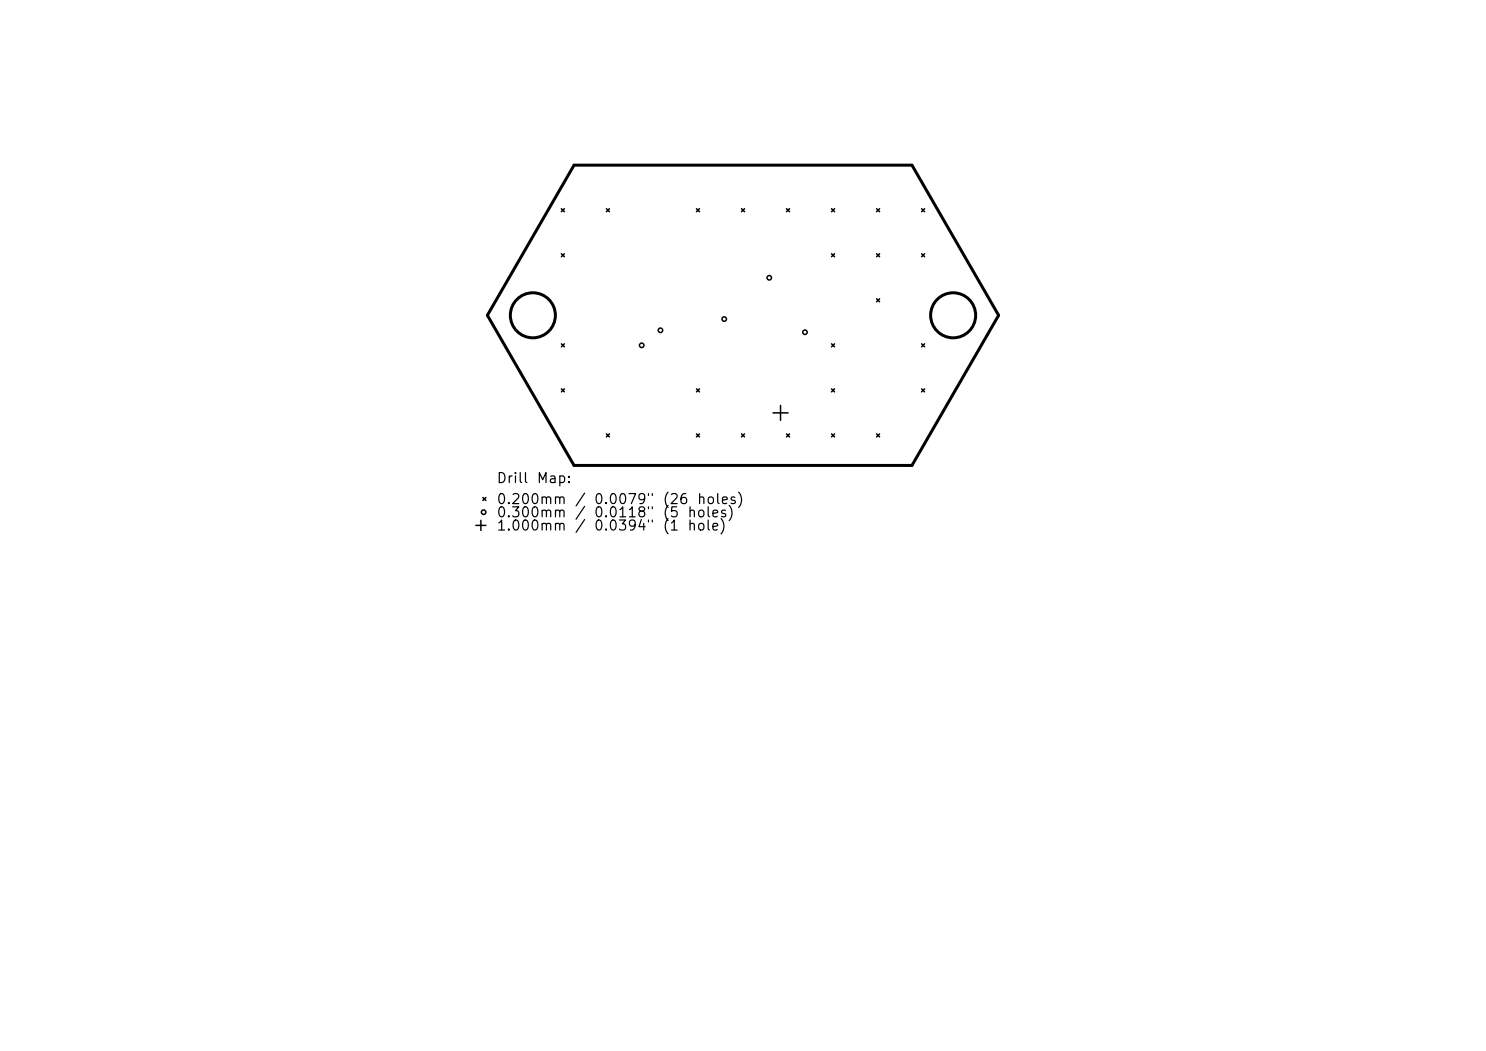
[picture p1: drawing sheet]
<svg xmlns="http://www.w3.org/2000/svg" width="297mm" height="210mm" viewBox="0 0 297 210" stroke-linecap="round" stroke-linejoin="round" font-family="sans-serif">
<defs><g id="words">
<g font-size="2">
<text x="99.1" y="97">Drill</text>
<text x="99.1" y="101.2">0.200mm</text>
<text x="107.1" y="97">Map:</text>
<text x="114.7" y="101.2">/</text>
<text x="118.6" y="101.2">0.0079&quot;</text>
<text x="132.3" y="101.2">(26</text>
<text x="139.1" y="101.2">holes)</text>
<text x="99.1" y="103.9">0.300mm</text>
<text x="99.1" y="106.5">1.000mm</text>
<text x="118.6" y="103.9">0.0118&quot;</text>
<text x="118.6" y="106.5">0.0394&quot;</text>
<text x="132.3" y="103.9">(5</text>
<text x="132.3" y="106.5">(1</text>
<text x="137.2" y="106.5">hole)</text>
</g>
</g></defs>
<g fill="none" stroke="#000" stroke-width=".6">
<path d="M114.7 33h67.6l17.3 30-17.3 30h-67.6l-17.3-30z"/>
<circle cx="106.5" cy="63" r="4.5"/>
<circle cx="190.5" cy="63" r="4.5"/>
</g>
<g fill="none" stroke="#000" stroke-width=".3">
<path d="M112.2 41.7l.6 .6M112.2 50.7l.6 .6M112.8 41.7l-.6 .6M112.8 50.7l-.6 .6M121.2 41.7l.6 .6M121.8 41.7l-.6 .6M139.2 41.7l.6 .6M139.8 41.7l-.6 .6M148.2 41.7l.6 .6M148.8 41.7l-.6 .6M157.2 41.7l.6 .6M157.8 41.7l-.6 .6"/>
<path d="M166.2 41.7l.6 .6M166.2 50.7l.6 .6M166.8 41.7l-.6 .6M166.8 50.7l-.6 .6M175.2 59.7l.6 .6M175.2 41.7l.6 .6M175.2 50.7l.6 .6M175.8 41.7l-.6 .6M175.8 50.7l-.6 .6M175.8 59.7l-.6 .6M184.2 50.7l.6 .6M184.2 41.7l.6 .6"/>
<path d="M184.8 41.7l-.6 .6M184.8 50.7l-.6 .6M112.2 68.7l.6 .6M112.2 77.7l.6 .6M112.8 68.7l-.6 .6M112.8 77.7l-.6 .6M139.2 77.7l.6 .6M139.8 77.7l-.6 .6M166.2 68.7l.6 .6M166.2 77.7l.6 .6M166.8 68.7l-.6 .6M166.8 77.7l-.6 .6"/>
<path d="M184.2 68.7l.6 .6M184.2 77.7l.6 .6M184.8 68.7l-.6 .6M184.8 77.7l-.6 .6M96.5 99.4l.6 .6M97.1 99.4l-.6 .6M121.2 86.7l.6 .6M121.8 86.7l-.6 .6M139.2 86.7l.6 .6M139.8 86.7l-.6 .6M148.2 86.7l.6 .6M148.8 86.7l-.6 .6"/>
<path d="M154.5 82.5h3M156 81v3M157.2 86.7l.6 .6M157.8 86.7l-.6 .6M166.2 86.7l.6 .6M166.8 86.7l-.6 .6M175.2 86.7l.6 .6M175.8 86.7l-.6 .6M95.1 105h2M96.1 104v2"/>
<circle cx="153.8" cy="55.5" r=".45"/>
<circle cx="128.3" cy="69" r=".45"/>
<circle cx="132" cy="66" r=".45"/>
<circle cx="144.8" cy="63.8" r=".45"/>
<circle cx="160.9" cy="66.4" r=".45"/>
<circle cx="96.7" cy="102.3" r=".45"/>
</g>
<use href="#words"/>
</svg>
